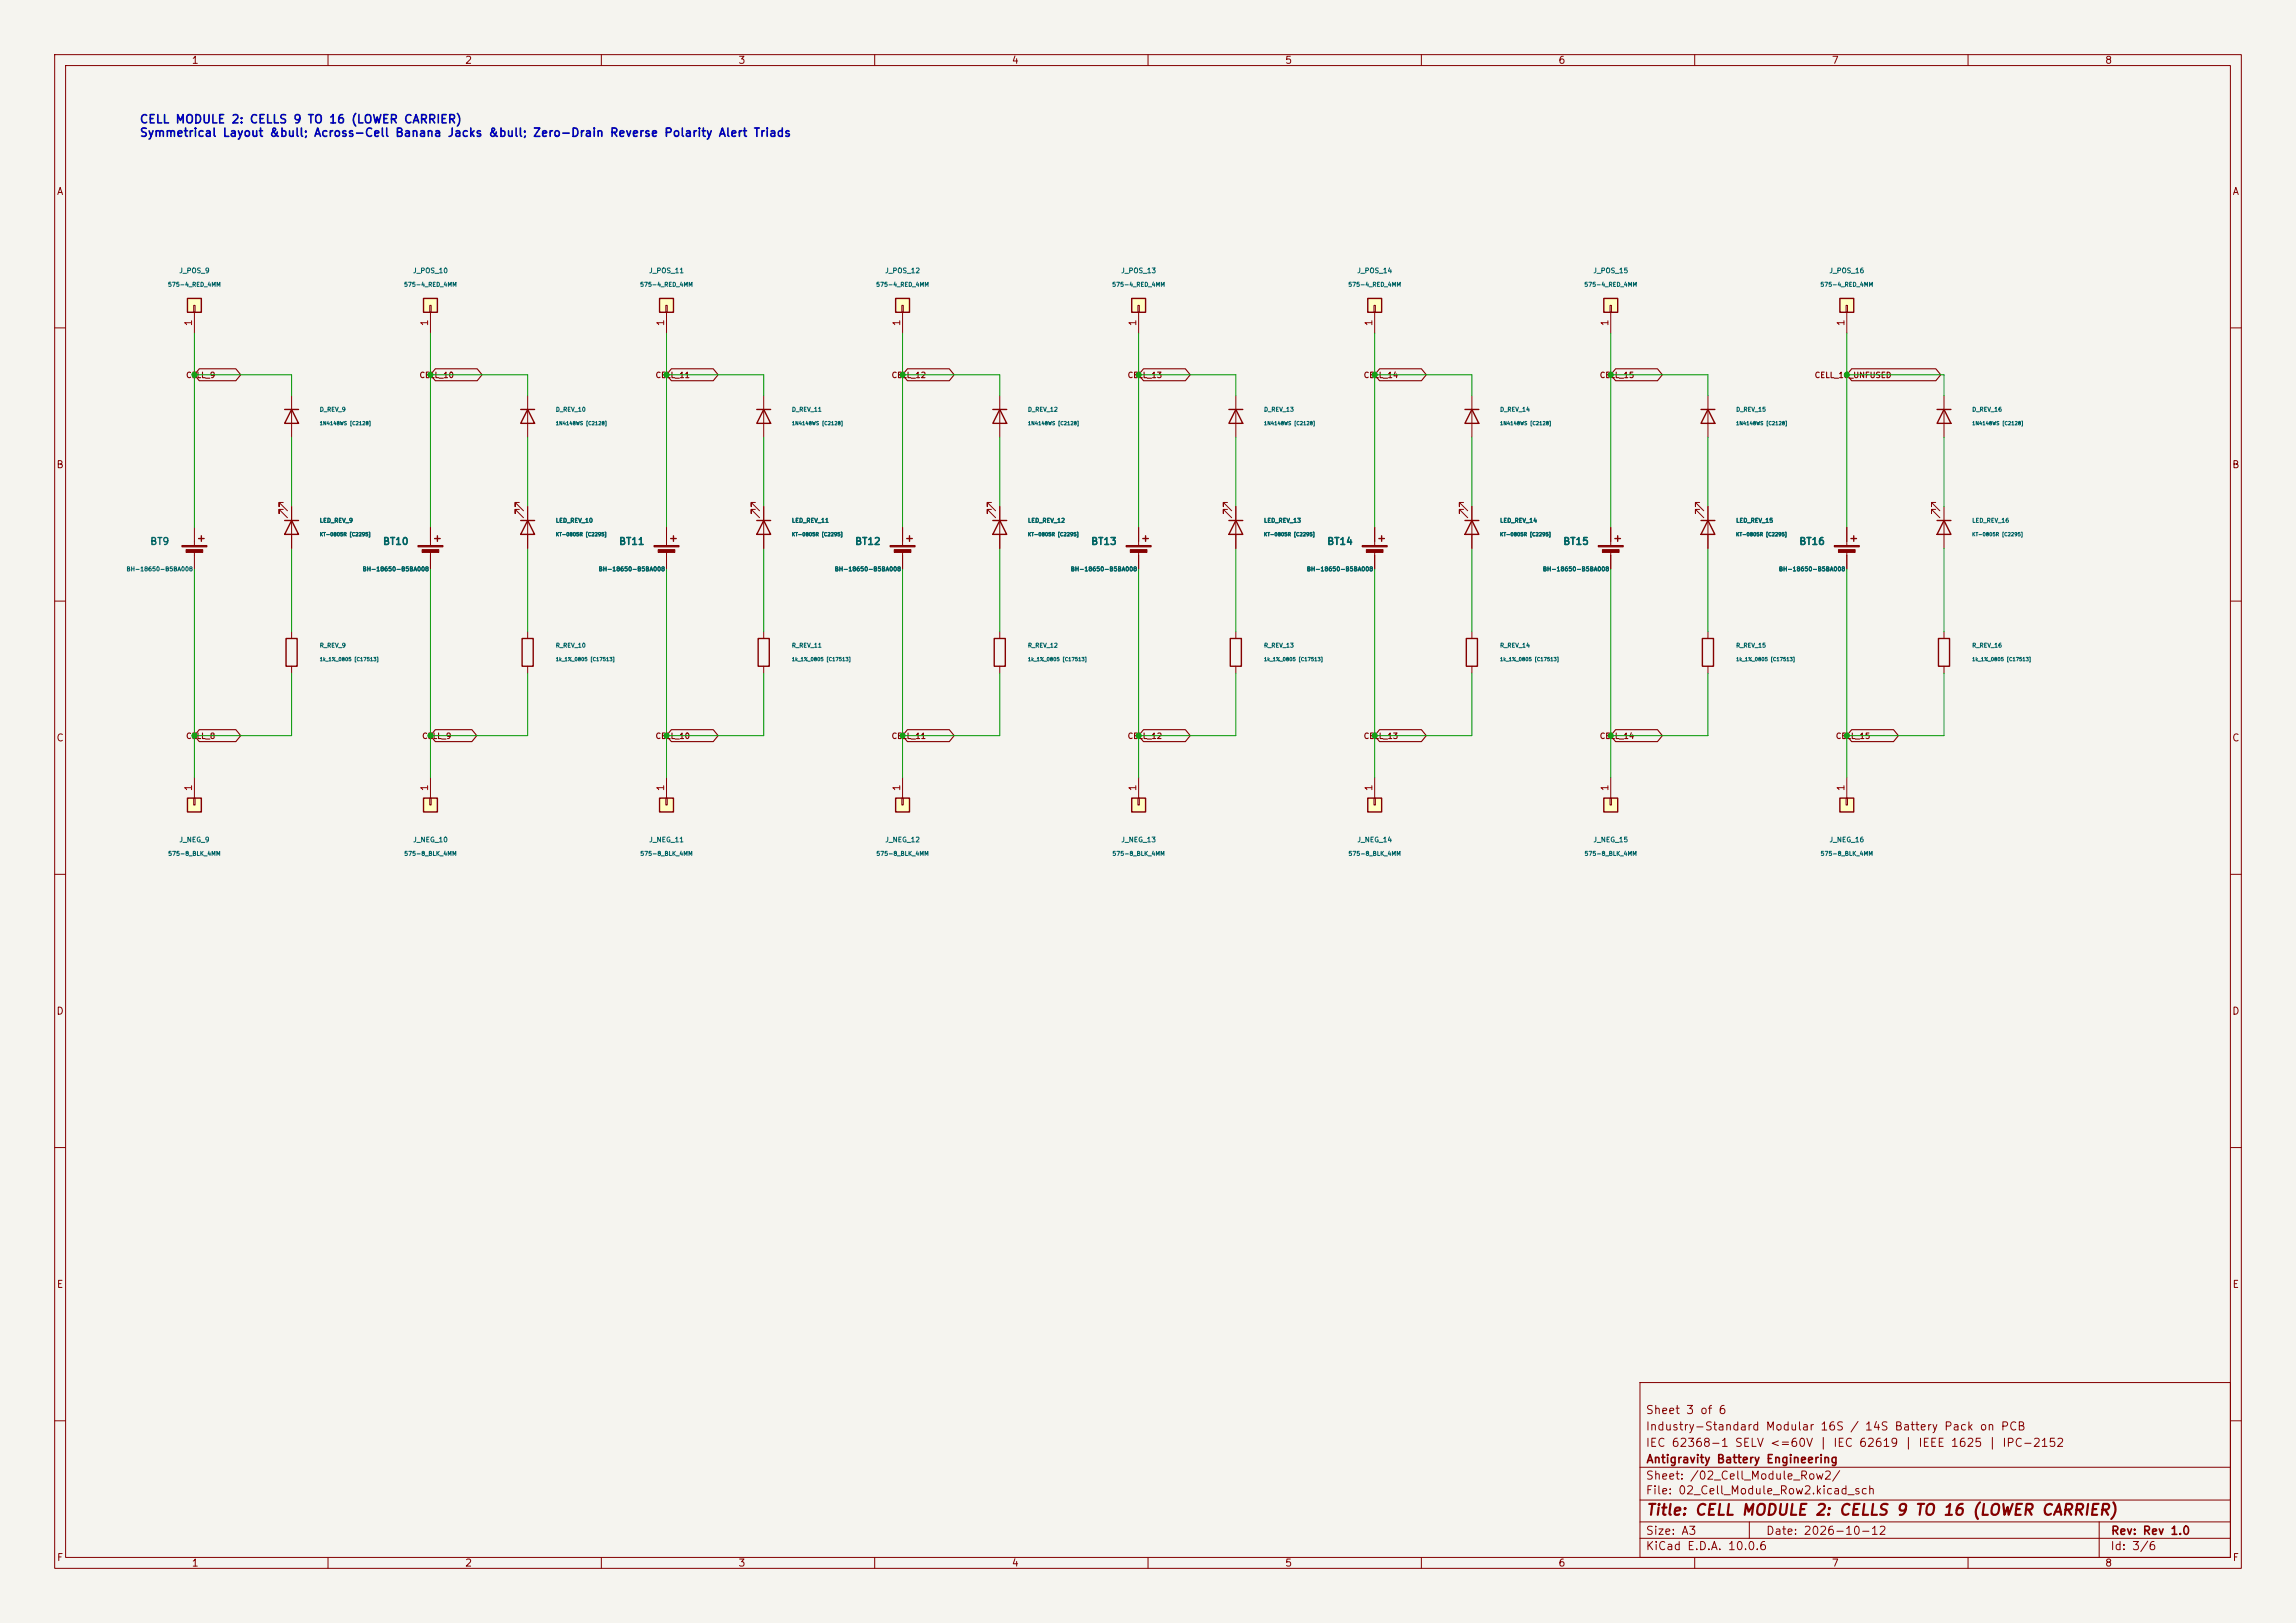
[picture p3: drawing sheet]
<svg xmlns="http://www.w3.org/2000/svg" width="420mm" height="297mm" viewBox="0 0 420 297" stroke-linecap="round" stroke-linejoin="round" font-family="sans-serif">
<defs><g id="words">
<text font-size="2" fill="#840000" x="301" y="277.8">Title: CELL MODULE 2: CELLS 9 TO 16 (LOWER CARRIER)</text>
<g font-size="1.5" fill="#0000c2">
<text x="25.4" y="23">CELL MODULE 2: CELLS 9 TO 16 (LOWER CARRIER)</text>
<text x="25.4" y="25.4">Symmetrical Layout &amp;bull; Across-Cell Banana Jacks &amp;bull; Zero-Drain Reverse Polarity Alert Triads</text>
</g>
<g font-size="1.5" fill="#840000">
<text x="300.9" y="262.1">Industry-Standard Modular 16S / 14S Battery Pack on PCB</text>
<text x="300.9" y="259.1">Sheet 3 of 6</text>
<text x="300.9" y="265.1">IEC 62368-1 SELV &lt;=60V | IEC 62619 | IEEE 1625 | IPC-2152</text>
<text x="301" y="268.1">Antigravity Battery Engineering</text>
<text x="300.9" y="273.8">File: 02_Cell_Module_Row2.kicad_sch</text>
<text x="300.9" y="271.1">Sheet: /02_Cell_Module_Row2/</text>
<text x="300.9" y="281.2">Size: A3</text>
<text x="322.9" y="281.2">Date: 2026-10-12</text>
<text x="386" y="281.2">Rev: Rev 1.0</text>
<text x="300.9" y="284">KiCad E.D.A. 10.0.6</text>
<text x="385.9" y="284">Id: 3/6</text>
</g>
<g font-size="1.3" fill="#840000">
<text x="35" y="12">1</text>
<text x="85" y="12">2</text>
<text x="135" y="12">3</text>
<text x="185" y="12">4</text>
<text x="235" y="12">5</text>
<text x="285" y="12">6</text>
<text x="335" y="12">7</text>
<text x="385" y="12">8</text>
<text x="10.3" y="36">A</text>
<text x="408.3" y="36">A</text>
<text x="10.2" y="86">B</text>
<text x="408.2" y="86">B</text>
<text x="10.2" y="136">C</text>
<text x="408.2" y="136">C</text>
<text x="10.2" y="186">D</text>
<text x="408.2" y="186">D</text>
<text x="10.3" y="236">E</text>
<text x="408.3" y="236">E</text>
<text x="10.3" y="286">F</text>
<text x="35" y="287">1</text>
<text x="85" y="287">2</text>
<text x="135" y="287">3</text>
<text x="185" y="287">4</text>
<text x="235" y="287">5</text>
<text x="285" y="287">6</text>
<text x="335" y="287">7</text>
<text x="385" y="287">8</text>
<text x="408.3" y="286">F</text>
</g>
<g font-size="1.3" fill="#a90000">
<text x="35.4" y="59.8" transform="rotate(-90 35.4 59.8)">1</text>
<text x="78.6" y="59.8" transform="rotate(-90 78.6 59.8)">1</text>
<text x="121.8" y="59.8" transform="rotate(-90 121.8 59.8)">1</text>
<text x="165" y="59.8" transform="rotate(-90 165 59.8)">1</text>
<text x="208.1" y="59.8" transform="rotate(-90 208.1 59.8)">1</text>
<text x="251.3" y="59.8" transform="rotate(-90 251.3 59.8)">1</text>
<text x="294.5" y="59.8" transform="rotate(-90 294.5 59.8)">1</text>
<text x="337.7" y="59.8" transform="rotate(-90 337.7 59.8)">1</text>
<text x="35.4" y="144.9" transform="rotate(-90 35.4 144.9)">1</text>
<text x="78.6" y="144.9" transform="rotate(-90 78.6 144.9)">1</text>
<text x="121.8" y="144.9" transform="rotate(-90 121.8 144.9)">1</text>
<text x="165" y="144.9" transform="rotate(-90 165 144.9)">1</text>
<text x="208.1" y="144.9" transform="rotate(-90 208.1 144.9)">1</text>
<text x="251.3" y="144.9" transform="rotate(-90 251.3 144.9)">1</text>
<text x="294.5" y="144.9" transform="rotate(-90 294.5 144.9)">1</text>
<text x="337.7" y="144.9" transform="rotate(-90 337.7 144.9)">1</text>
</g>
<g font-size="1.3" fill="#006464">
<text x="27.4" y="100">BT9</text>
<text x="69.9" y="100">BT10</text>
<text x="113.1" y="100">BT11</text>
<text x="156.3" y="100">BT12</text>
<text x="199.5" y="100">BT13</text>
<text x="242.7" y="100">BT14</text>
<text x="285.8" y="100">BT15</text>
<text x="329" y="100">BT16</text>
</g>
<g font-size="1" fill="#840000">
<text x="33.9" y="69.4">CELL_9</text>
<text x="76.6" y="69.4">CELL_10</text>
<text x="119.8" y="69.4">CELL_11</text>
<text x="163" y="69.4">CELL_12</text>
<text x="206.2" y="69.4">CELL_13</text>
<text x="249.4" y="69.4">CELL_14</text>
<text x="292.5" y="69.4">CELL_15</text>
<text x="331.8" y="69.4">CELL_16_UNFUSED</text>
<text x="33.9" y="135.5">CELL_8</text>
<text x="77.1" y="135.5">CELL_9</text>
<text x="119.8" y="135.5">CELL_10</text>
<text x="163" y="135.5">CELL_11</text>
<text x="206.2" y="135.5">CELL_12</text>
<text x="249.4" y="135.5">CELL_13</text>
<text x="292.5" y="135.5">CELL_14</text>
<text x="335.7" y="135.5">CELL_15</text>
</g>
<g font-size=".9" fill="#006464">
<text x="32.7" y="50.2">J_POS_9</text>
<text x="75.5" y="50.2">J_POS_10</text>
<text x="118.6" y="50.2">J_POS_11</text>
<text x="161.8" y="50.2">J_POS_12</text>
<text x="205" y="50.2">J_POS_13</text>
<text x="248.2" y="50.2">J_POS_14</text>
<text x="291.4" y="50.2">J_POS_15</text>
<text x="334.5" y="50.2">J_POS_16</text>
<text x="32.7" y="154.3">J_NEG_9</text>
<text x="75.5" y="154.3">J_NEG_10</text>
<text x="118.7" y="154.3">J_NEG_11</text>
<text x="161.8" y="154.3">J_NEG_12</text>
<text x="205" y="154.3">J_NEG_13</text>
<text x="248.2" y="154.3">J_NEG_14</text>
<text x="291.4" y="154.3">J_NEG_15</text>
<text x="334.6" y="154.3">J_NEG_16</text>
</g>
<g font-size=".8" fill="#006464">
<text x="30.6" y="52.6">575-4_RED_4MM</text>
<text x="73.8" y="52.6">575-4_RED_4MM</text>
<text x="117" y="52.6">575-4_RED_4MM</text>
<text x="160.2" y="52.6">575-4_RED_4MM</text>
<text x="203.4" y="52.6">575-4_RED_4MM</text>
<text x="246.5" y="52.6">575-4_RED_4MM</text>
<text x="289.7" y="52.6">575-4_RED_4MM</text>
<text x="332.9" y="52.6">575-4_RED_4MM</text>
<text x="58.4" y="75.5">D_REV_9</text>
<text x="101.6" y="75.5">D_REV_10</text>
<text x="144.8" y="75.5">D_REV_11</text>
<text x="188" y="75.5">D_REV_12</text>
<text x="231.1" y="75.5">D_REV_13</text>
<text x="274.3" y="75.5">D_REV_14</text>
<text x="317.5" y="75.5">D_REV_15</text>
<text x="360.7" y="75.5">D_REV_16</text>
<text x="58.4" y="95.8">LED_REV_9</text>
<text x="101.6" y="95.8">LED_REV_10</text>
<text x="144.8" y="95.8">LED_REV_11</text>
<text x="188" y="95.8">LED_REV_12</text>
<text x="231.1" y="95.8">LED_REV_13</text>
<text x="274.3" y="95.8">LED_REV_14</text>
<text x="317.5" y="95.8">LED_REV_15</text>
<text x="360.7" y="95.8">LED_REV_16</text>
<text x="23.1" y="104.7">BH-18650-B5BA008</text>
<text x="66.2" y="104.7">BH-18650-B5BA008</text>
<text x="109.4" y="104.7">BH-18650-B5BA008</text>
<text x="152.6" y="104.7">BH-18650-B5BA008</text>
<text x="195.8" y="104.7">BH-18650-B5BA008</text>
<text x="239" y="104.7">BH-18650-B5BA008</text>
<text x="282.1" y="104.7">BH-18650-B5BA008</text>
<text x="325.3" y="104.7">BH-18650-B5BA008</text>
<text x="58.4" y="118.7">R_REV_9</text>
<text x="101.6" y="118.7">R_REV_10</text>
<text x="144.8" y="118.7">R_REV_11</text>
<text x="188" y="118.7">R_REV_12</text>
<text x="231.1" y="118.7">R_REV_13</text>
<text x="274.3" y="118.7">R_REV_14</text>
<text x="317.5" y="118.7">R_REV_15</text>
<text x="360.7" y="118.7">R_REV_16</text>
<text x="30.7" y="156.8">575-8_BLK_4MM</text>
<text x="73.9" y="156.8">575-8_BLK_4MM</text>
<text x="117" y="156.8">575-8_BLK_4MM</text>
<text x="160.2" y="156.8">575-8_BLK_4MM</text>
<text x="203.4" y="156.8">575-8_BLK_4MM</text>
<text x="246.6" y="156.8">575-8_BLK_4MM</text>
<text x="289.8" y="156.8">575-8_BLK_4MM</text>
<text x="332.9" y="156.8">575-8_BLK_4MM</text>
</g>
<g font-size=".6" fill="#006464">
<text x="58.4" y="77.9">1N4148WS [C2128]</text>
<text x="101.6" y="77.9">1N4148WS [C2128]</text>
<text x="144.8" y="77.9">1N4148WS [C2128]</text>
<text x="188" y="77.9">1N4148WS [C2128]</text>
<text x="231.1" y="77.9">1N4148WS [C2128]</text>
<text x="274.3" y="77.9">1N4148WS [C2128]</text>
<text x="317.5" y="77.9">1N4148WS [C2128]</text>
<text x="360.7" y="77.9">1N4148WS [C2128]</text>
<text x="58.4" y="98.3">KT-0805R [C2295]</text>
<text x="101.6" y="98.3">KT-0805R [C2295]</text>
<text x="144.8" y="98.3">KT-0805R [C2295]</text>
<text x="188" y="98.3">KT-0805R [C2295]</text>
<text x="231.1" y="98.3">KT-0805R [C2295]</text>
<text x="274.3" y="98.3">KT-0805R [C2295]</text>
<text x="317.5" y="98.3">KT-0805R [C2295]</text>
<text x="360.7" y="98.3">KT-0805R [C2295]</text>
<text x="58.4" y="121.1">1k_1%_0805 [C17513]</text>
<text x="101.6" y="121.1">1k_1%_0805 [C17513]</text>
<text x="144.8" y="121.1">1k_1%_0805 [C17513]</text>
<text x="188" y="121.1">1k_1%_0805 [C17513]</text>
<text x="231.1" y="121.1">1k_1%_0805 [C17513]</text>
<text x="274.3" y="121.1">1k_1%_0805 [C17513]</text>
<text x="317.5" y="121.1">1k_1%_0805 [C17513]</text>
<text x="360.7" y="121.1">1k_1%_0805 [C17513]</text>
</g>
</g></defs>
<path d="M0 0h420v297h-420z" fill="#f5f4ef" stroke="#f5f4ef" stroke-width=".18"/>
<g fill="none" stroke="#840000" stroke-width=".18">
<path d="M10 10h400v277h-400zM12 12h396v273h-396zM60 10v2M110 10v2M160 10v2M210 10v2M260 10v2M310 10v2M360 10v2M10 60h2M355.6 72.4v7.6M408 60h2"/>
<path d="M35.6 96.5v3.3M10 110h2M35.6 100.8v3.3M408 110h2M10 160h2M408 160h2M10 210h2M408 210h2M300 253h108v32h-108zM10 260h2M300 278.5h108M300 274.5h108"/>
<path d="M300 268.5h108M320 278.5v3M384 278.5v6.5M408 260h2M60 285v2M110 285v2M160 285v2M210 285v2M260 285v2M300 281.5h108M310 285v2M360 285v2"/>
</g>
<g fill="#840000" stroke="#840000" stroke-width=".18">
<path d="M33.3 99.8h4.5v.3h-4.5z"/>
<path d="M34 100.6h3.1v.5h-3.1z"/>
</g>
<path d="M354.3 74.9h2.6M355.6 74.9l1.3 2.6h-2.6zM36.3 98.6h1M36.8 98v1.1" fill="none" stroke="#840000" stroke-width=".25"/>
<path d="M77.5 54.6h2.5v2.6h-2.5z" fill="#ffffc2"/>
<path d="M77.5 54.6h2.5v2.6h-2.5z" fill="none" stroke="#840000" stroke-width=".25"/>
<path d="M78.6 55.9h.3v1.3h-.3zM78.7 57.2v3.8" fill="none" stroke="#840000" stroke-width=".18"/>
<path d="M34.3 54.6h2.5v2.6h-2.5z" fill="#ffffc2"/>
<path d="M34.3 54.6h2.5v2.6h-2.5z" fill="none" stroke="#840000" stroke-width=".25"/>
<path d="M35.4 55.9h.3v1.3h-.3zM35.6 57.2v3.8" fill="none" stroke="#840000" stroke-width=".18"/>
<path d="M120.6 54.6h2.6v2.6h-2.6z" fill="#ffffc2"/>
<path d="M120.6 54.6h2.6v2.6h-2.6zM181.6 74.9h2.5M182.9 74.9l1.2 2.6h-2.5z" fill="none" stroke="#840000" stroke-width=".25"/>
<path d="M121.8 55.9h.2v1.3h-.2zM121.9 57.2v3.8M182.9 72.4v7.6" fill="none" stroke="#840000" stroke-width=".18"/>
<path d="M336.5 54.6h2.6v2.6h-2.6z" fill="#ffffc2"/>
<path d="M336.5 54.6h2.6v2.6h-2.6z" fill="none" stroke="#840000" stroke-width=".25"/>
<path d="M337.7 55.9h.2v1.3h-.2zM337.8 57.2v3.8" fill="none" stroke="#840000" stroke-width=".18"/>
<path d="M77.5 146.1h2.5v2.5h-2.5z" fill="#ffffc2"/>
<path d="M77.5 146.1h2.5v2.5h-2.5z" fill="none" stroke="#840000" stroke-width=".25"/>
<path d="M78.6 146.1h.3v1.2h-.3zM78.7 142.2v3.9" fill="none" stroke="#840000" stroke-width=".18"/>
<path d="M34.3 146.1h2.5v2.5h-2.5z" fill="#ffffc2"/>
<path d="M311.1 74.9h2.6M312.4 74.9l1.3 2.6h-2.6zM224.8 95.3h2.5M226.1 95.3l1.2 2.5h-2.5zM52.3 116.8h2.1v5.1h-2.1zM354.6 116.8h2v5.1h-2zM34.3 146.1h2.5v2.5h-2.5z" fill="none" stroke="#840000" stroke-width=".25"/>
<path d="M312.4 72.4v7.6M224.5 91.9h-.7v.8v-.8l1.5 1.6M224.5 93.2h-.7v.8v-.8l1.5 1.5M226.1 92.7v7.6M53.3 115.6v1.2M355.6 115.6v1.2M53.3 121.9v1.3M355.6 121.9v1.3M35.4 146.1h.3v1.2h-.3zM35.6 142.2v3.9" fill="none" stroke="#840000" stroke-width=".18"/>
<path d="M250.2 54.6h2.5v2.6h-2.5z" fill="#ffffc2"/>
<path d="M250.2 54.6h2.5v2.6h-2.5z" fill="none" stroke="#840000" stroke-width=".25"/>
<path d="M251.3 55.9h.3v1.3h-.3zM251.5 57.2v3.8" fill="none" stroke="#840000" stroke-width=".18"/>
<path d="M293.4 54.6h2.5v2.6h-2.5z" fill="#ffffc2"/>
<path d="M293.4 54.6h2.5v2.6h-2.5z" fill="none" stroke="#840000" stroke-width=".25"/>
<path d="M294.5 55.9h.3v1.3h-.3zM294.6 57.2v3.8" fill="none" stroke="#840000" stroke-width=".18"/>
<path d="M336.5 146.1h2.6v2.5h-2.6z" fill="#ffffc2"/>
<g fill="none" stroke="#840000" stroke-width=".25">
<path d="M52.1 74.9h2.5M53.3 74.9l1.3 2.6h-2.5zM268 74.9h2.5M269.2 74.9l1.3 2.6h-2.5zM52.1 95.3h2.5M53.3 95.3l1.3 2.5h-2.5zM122.7 98.6h1M123.2 98v1.1M268 95.3h2.5M269.2 95.3l1.3 2.5h-2.5zM311.1 95.3h2.6M312.4 95.3l1.3 2.5h-2.6z"/>
<path d="M95.5 116.8h2v5.1h-2zM336.5 146.1h2.6v2.5h-2.6z"/>
</g>
<g fill="none" stroke="#840000" stroke-width=".18">
<path d="M53.3 72.4v7.6M269.2 72.4v7.6M51.8 91.9h-.7v.8v-.8l1.5 1.6M51.8 93.2h-.7v.8v-.8l1.5 1.5M53.3 92.7v7.6M121.9 96.5v3.3M267.7 91.9h-.7v.8v-.8l1.5 1.6M267.7 93.2h-.7v.8v-.8l1.5 1.5M269.2 92.7v7.6M310.9 91.9h-.8v.8v-.8l1.6 1.6M310.9 93.2h-.8v.8v-.8l1.6 1.5M312.4 92.7v7.6"/>
<path d="M96.5 115.6v1.2M121.9 100.8v3.3M96.5 121.9v1.3M337.7 146.1h.2v1.2h-.2zM337.8 142.2v3.9"/>
</g>
<g fill="#840000" stroke="#840000" stroke-width=".18">
<path d="M119.6 99.8h4.6v.3h-4.6z"/>
<path d="M120.4 100.6h3v.5h-3z"/>
</g>
<path d="M120.6 146.1h2.6v2.5h-2.6z" fill="#ffffc2"/>
<g fill="none" stroke="#840000" stroke-width=".25">
<path d="M95.2 74.9h2.6M96.5 74.9l1.3 2.6h-2.6zM224.8 74.9h2.5M226.1 74.9l1.2 2.6h-2.5zM79.5 98.6h1M80 98v1.1M95.2 95.3h2.6M96.5 95.3l1.3 2.5h-2.6zM165.9 98.6h1M166.4 98v1.1M295.4 98.6h1M295.9 98v1.1"/>
<path d="M338.6 98.6h1M339.1 98v1.1M268.2 116.8h2.1v5.1h-2.1zM311.4 116.8h2v5.1h-2zM120.6 146.1h2.6v2.5h-2.6z"/>
</g>
<g fill="none" stroke="#840000" stroke-width=".18">
<path d="M96.5 72.4v7.6M226.1 72.4v7.6M78.7 96.5v3.3M95 91.9h-.8v.8v-.8l1.6 1.6M95 93.2h-.8v.8v-.8l1.6 1.5M96.5 92.7v7.6M165.1 96.5v3.3M294.6 96.5v3.3M337.8 96.5v3.3M78.7 100.8v3.3M165.1 100.8v3.3M269.2 115.6v1.2"/>
<path d="M294.6 100.8v3.3M312.4 115.6v1.2M337.8 100.8v3.3M269.2 121.9v1.3M312.4 121.9v1.3M121.8 146.1h.2v1.2h-.2zM121.9 142.2v3.9"/>
</g>
<g fill="#840000" stroke="#840000" stroke-width=".18">
<path d="M292.4 99.8h4.5v.3h-4.5z"/>
<path d="M293.1 100.6h3.1v.5h-3.1z"/>
<path d="M335.5 99.8h4.6v.3h-4.6z"/>
<path d="M336.3 100.6h3v.5h-3z"/>
<path d="M76.5 99.8h4.5v.3h-4.5z"/>
<path d="M77.2 100.6h3.1v.5h-3.1z"/>
<path d="M162.8 99.8h4.6v.3h-4.6z"/>
<path d="M163.6 100.6h3v.5h-3z"/>
</g>
<path d="M250.2 146.1h2.5v2.5h-2.5z" fill="#ffffc2"/>
<path d="M250.2 146.1h2.5v2.5h-2.5z" fill="none" stroke="#840000" stroke-width=".25"/>
<path d="M251.3 146.1h.3v1.2h-.3zM251.5 142.2v3.9" fill="none" stroke="#840000" stroke-width=".18"/>
<path d="M293.4 146.1h2.5v2.5h-2.5z" fill="#ffffc2"/>
<path d="M252.2 98.6h1M252.7 98v1.1M225 116.8h2.1v5.1h-2.1zM293.4 146.1h2.5v2.5h-2.5z" fill="none" stroke="#840000" stroke-width=".25"/>
<path d="M251.5 96.5v3.3M226.1 115.6v1.2M251.5 100.8v3.3M226.1 121.9v1.3M294.5 146.1h.3v1.2h-.3zM294.6 142.2v3.9" fill="none" stroke="#840000" stroke-width=".18"/>
<g fill="#840000" stroke="#840000" stroke-width=".18">
<path d="M249.2 99.8h4.5v.3h-4.5z"/>
<path d="M249.9 100.6h3.1v.5h-3.1z"/>
</g>
<path d="M163.8 146.1h2.6v2.5h-2.6z" fill="#ffffc2"/>
<g fill="none" stroke="#840000" stroke-width=".25">
<path d="M138.4 74.9h2.6M139.7 74.9l1.3 2.6h-2.6zM138.4 95.3h2.6M139.7 95.3l1.3 2.5h-2.6zM181.6 95.3h2.5M182.9 95.3l1.2 2.5h-2.5zM209 98.6h1.1M209.5 98v1.1M354.3 95.3h2.6M355.6 95.3l1.3 2.5h-2.6zM138.7 116.8h2v5.1h-2zM181.9 116.8h2v5.1h-2z"/>
<path d="M163.8 146.1h2.6v2.5h-2.6z"/>
</g>
<g fill="none" stroke="#840000" stroke-width=".18">
<path d="M139.7 72.4v7.6M138.2 91.9h-.8v.8v-.8l1.5 1.6M138.2 93.2h-.8v.8v-.8l1.5 1.5M139.7 92.7v7.6M181.4 91.9h-.8v.8v-.8l1.5 1.6M181.4 93.2h-.8v.8v-.8l1.5 1.5M182.9 92.7v7.6M208.3 96.5v3.3M354.1 91.9h-.8v.8v-.8l1.5 1.6M354.1 93.2h-.8v.8v-.8l1.5 1.5M355.6 92.7v7.6M139.7 115.6v1.2"/>
<path d="M182.9 115.6v1.2M208.3 100.8v3.3M139.7 121.9v1.3M182.9 121.9v1.3M165 146.1h.2v1.2h-.2zM165.1 142.2v3.9"/>
</g>
<g fill="#840000" stroke="#840000" stroke-width=".18">
<path d="M206 99.8h4.6v.3h-4.6z"/>
<path d="M206.8 100.6h3v.5h-3z"/>
</g>
<path d="M207 146.1h2.5v2.5h-2.5z" fill="#ffffc2"/>
<path d="M207 146.1h2.5v2.5h-2.5z" fill="none" stroke="#840000" stroke-width=".25"/>
<path d="M208.2 146.1h.2v1.2h-.2zM208.3 142.2v3.9" fill="none" stroke="#840000" stroke-width=".18"/>
<path d="M163.8 54.6h2.6v2.6h-2.6z" fill="#ffffc2"/>
<path d="M163.8 54.6h2.6v2.6h-2.6z" fill="none" stroke="#840000" stroke-width=".25"/>
<path d="M165 55.9h.2v1.3h-.2zM165.1 57.2v3.8" fill="none" stroke="#840000" stroke-width=".18"/>
<path d="M207 54.6h2.5v2.6h-2.5z" fill="#ffffc2"/>
<path d="M207 54.6h2.5v2.6h-2.5z" fill="none" stroke="#840000" stroke-width=".25"/>
<g fill="none" stroke="#840000" stroke-width=".18">
<path d="M208.2 55.9h.2v1.3h-.2zM208.3 57.2v3.8M53.3 92.7v2.6M53.3 97.8v2.5M78.7 96.5v2.6M96.5 92.7v2.6M96.5 97.8v2.5M121.9 96.5v2.6M139.7 92.7v2.6M139.7 97.8v2.5M165.1 96.5v2.6M182.9 92.7v2.6"/>
<path d="M182.9 97.8v2.5M208.3 96.5v2.6M226.1 92.7v2.6M226.1 97.8v2.5M251.5 96.5v2.6M269.2 92.7v2.6M269.2 97.8v2.5M294.6 96.5v2.6M312.4 92.7v2.6M312.4 97.8v2.5M337.8 96.5v2.6M78.7 101.6v2.5"/>
<path d="M121.9 101.6v2.5M165.1 101.6v2.5M208.3 101.6v2.5M251.5 101.6v2.5M294.6 101.6v2.5M337.8 101.6v2.5"/>
</g>
<g fill="none" stroke="#840000" stroke-width=".2">
<path d="M36.4 67.5h6.7l.9 1.1-.9 1.1h-6.7l-.8-1.1zM79.6 67.5h7.7l.9 1.1-.9 1.1h-7.7l-.9-1.1zM122.8 67.5h7.7l.9 1.1-.9 1.1h-7.7l-.9-1.1zM166 67.5h7.7l.8 1.1-.8 1.1h-7.7l-.9-1.1zM209.2 67.5h7.6l.9 1.1-.9 1.1h-7.6l-.9-1.1zM252.3 67.5h7.7l.9 1.1-.9 1.1h-7.7l-.8-1.1zM295.5 67.5h7.7l.9 1.1-.9 1.1h-7.7l-.9-1.1zM338.7 67.5h15.4l.9 1.1-.9 1.1h-15.4l-.9-1.1zM36.4 133.5h6.7l.9 1.1-.9 1.1h-6.7l-.8-1.1zM79.6 133.5h6.7l.9 1.1-.9 1.1h-6.7l-.9-1.1zM122.8 133.5h7.7l.9 1.1-.9 1.1h-7.7l-.9-1.1zM166 133.5h7.7l.8 1.1-.8 1.1h-7.7l-.9-1.1z"/>
<path d="M209.2 133.5h7.6l.9 1.1-.9 1.1h-7.6l-.9-1.1zM252.3 133.5h7.7l.9 1.1-.9 1.1h-7.7l-.8-1.1zM295.5 133.5h7.7l.9 1.1-.9 1.1h-7.7l-.9-1.1zM338.7 133.5h7.7l.9 1.1-.9 1.1h-7.7l-.9-1.1z"/>
</g>
<g fill="none" stroke="#009600" stroke-width=".18">
<path d="M35.6 61v35.5M35.6 68.6h17.7v3.8M78.7 61v35.5M78.7 68.6h17.8v3.8M121.9 68.6h17.8v3.8M121.9 61v35.5M165.1 61v35.5M165.1 68.6h17.8v3.8M208.3 68.6h17.8v3.8M208.3 61v35.5M251.5 68.6h17.7v3.8M251.5 61v35.5"/>
<path d="M294.6 68.6h17.8v3.8M294.6 61v35.5M337.8 68.6h17.8v3.8M337.8 61v35.5M53.3 80v12.7M96.5 80v12.7M139.7 80v12.7M182.9 80v12.7M226.1 80v12.7M269.2 80v12.7M312.4 80v12.7M355.6 80v12.7"/>
<path d="M35.6 104.1v38.1M53.3 100.3v15.3M78.7 104.1v38.1M96.5 100.3v15.3M121.9 104.1v38.1M139.7 100.3v15.3M165.1 104.1v38.1M182.9 100.3v15.3M208.3 104.1v38.1M226.1 100.3v15.3M251.5 104.1v38.1M269.2 100.3v15.3"/>
<path d="M294.6 104.1v38.1M312.4 100.3v15.3M337.8 104.1v38.1M355.6 100.3v15.3M53.3 123.2v11.4h-17.7M96.5 123.2v11.4h-17.8M139.7 123.2v11.4h-17.8M182.9 123.2v11.4h-17.8M226.1 123.2v11.4h-17.8M269.2 123.2v11.4h-17.7M312.4 123.2v11.4h-17.8M355.6 123.2v11.4h-17.8"/>
</g>
<g fill="#009600" stroke="#009600" stroke-width=".18">
<circle cx="35.6" cy="68.6" r=".46"/>
<circle cx="78.7" cy="68.6" r=".46"/>
<circle cx="35.6" cy="134.6" r=".46"/>
<circle cx="78.7" cy="134.6" r=".46"/>
<circle cx="251.5" cy="68.6" r=".46"/>
<circle cx="208.3" cy="134.6" r=".46"/>
<circle cx="208.3" cy="68.6" r=".46"/>
<circle cx="294.6" cy="68.6" r=".46"/>
<circle cx="251.5" cy="134.6" r=".46"/>
<circle cx="165.1" cy="134.6" r=".46"/>
<circle cx="121.9" cy="134.6" r=".46"/>
<circle cx="121.9" cy="68.6" r=".46"/>
<circle cx="165.1" cy="68.6" r=".46"/>
<circle cx="294.6" cy="134.6" r=".46"/>
<circle cx="337.8" cy="68.6" r=".46"/>
<circle cx="337.8" cy="134.6" r=".46"/>
</g>
<use href="#words"/>
</svg>
